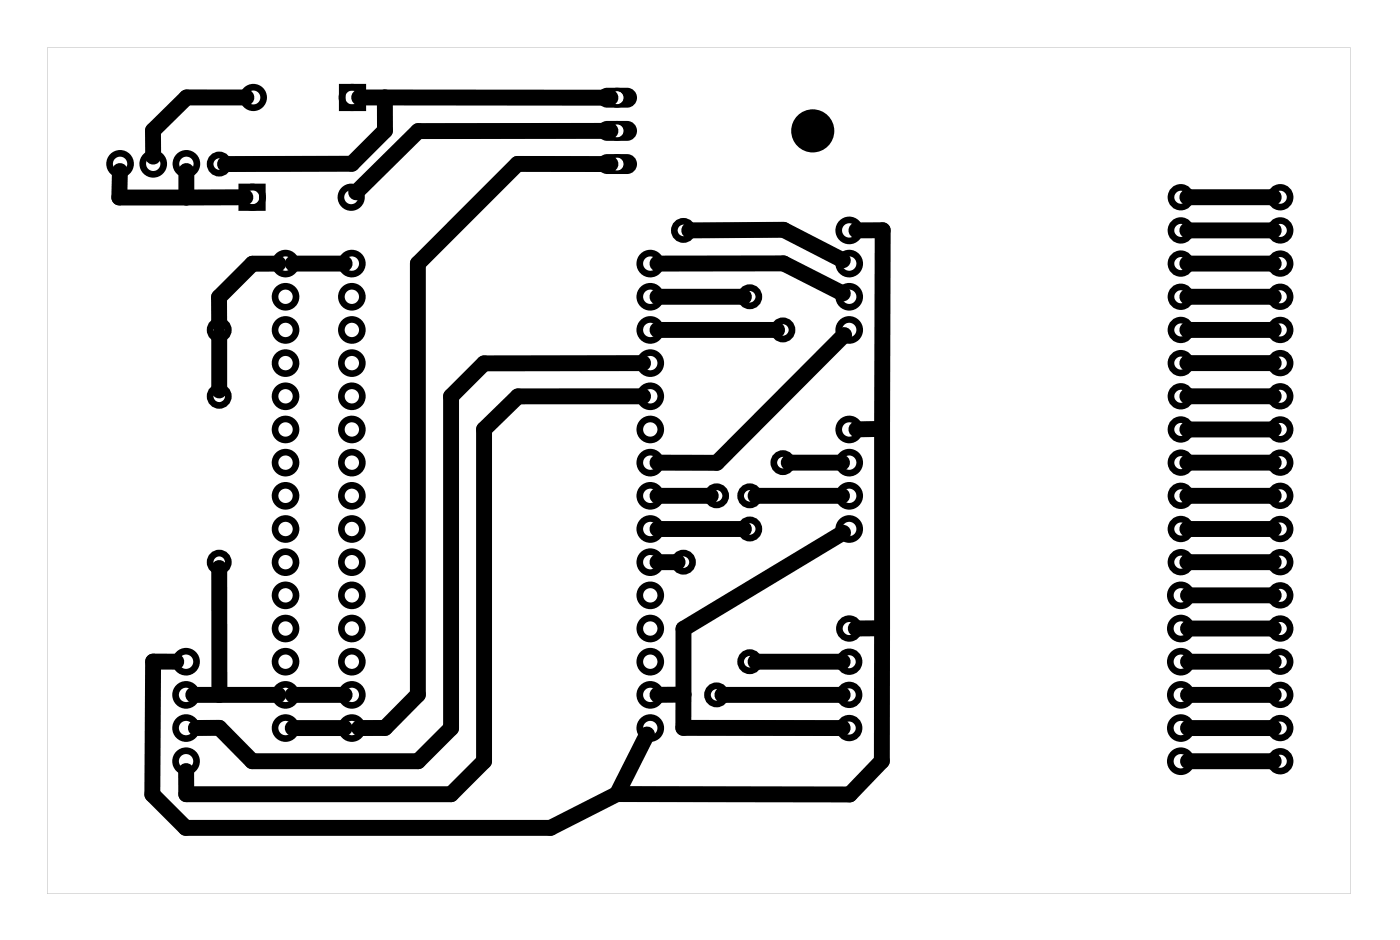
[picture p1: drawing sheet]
<svg xmlns="http://www.w3.org/2000/svg" width="107mm" height="72mm" viewBox="0 0 107 72" stroke-linecap="round" stroke-linejoin="round" font-family="sans-serif">
<g fill="#000">
<path d="M3.6 3.6h99.8v64.8h-99.8zM3.6 3.6v64.8h99.8v-64.8z"/>
<path d="M46 6.9l.5-.2h1.5a.76 .76 0 0 1 .8 .8 .76 .76 0 0 1-.8 .7h-1.5a.76 .76 0 0 1-.7-.4 .76 .76 0 0 1 .2-.9zM46.8 7.5a.51 .51 0 0 0 1 0 .51 .51 0 0 0-1 0z"/>
<path d="M46 9.5l.5-.2h1.5a.76 .76 0 0 1 .8 .7 .76 .76 0 0 1-.8 .8h-1.5a.76 .76 0 0 1-.7-.5 .76 .76 0 0 1 .2-.8zM46.8 10a.51 .51 0 0 0 1 0 .51 .51 0 0 0-1 0z"/>
<path d="M46 12l.5-.2h1.5a.76 .76 0 0 1 .8 .8 .76 .76 0 0 1-.8 .7h-1.5a.76 .76 0 0 1-.7-.4 .76 .76 0 0 1 .2-.9zM46.8 12.6a.51 .51 0 0 0 1 0 .51 .51 0 0 0-1 0z"/>
</g>
<g fill="none" stroke="#000" stroke-width=".51">
<path d="M18.5 14.3h1.6v1.6h-1.6zM26.2 6.7h1.6v1.6h-1.6z"/>
<circle cx="9.2" cy="12.5" r=".8"/>
<circle cx="11.7" cy="12.5" r=".8"/>
<circle cx="14.3" cy="12.5" r=".8"/>
<circle cx="16.8" cy="12.6" r=".7"/>
<circle cx="19.3" cy="15.1" r=".79"/>
<circle cx="19.4" cy="7.5" r=".79"/>
<circle cx="26.9" cy="15.1" r=".79"/>
<circle cx="27" cy="7.5" r=".79"/>
<circle cx="52.4" cy="17.6" r=".7"/>
<circle cx="65.1" cy="17.6" r=".8"/>
<circle cx="90.5" cy="17.6" r=".75"/>
<circle cx="90.5" cy="15.1" r=".75"/>
<circle cx="98.1" cy="15.1" r=".75"/>
<circle cx="98.1" cy="17.6" r=".75"/>
<circle cx="16.8" cy="30.3" r=".7"/>
<circle cx="16.8" cy="25.3" r=".7"/>
<circle cx="21.9" cy="38" r=".8"/>
<circle cx="21.9" cy="22.7" r=".8"/>
<circle cx="21.9" cy="20.2" r=".8"/>
<circle cx="21.9" cy="30.3" r=".8"/>
<circle cx="21.9" cy="27.8" r=".8"/>
<circle cx="21.9" cy="25.3" r=".8"/>
<circle cx="21.9" cy="32.9" r=".8"/>
<circle cx="21.9" cy="35.4" r=".8"/>
<circle cx="27" cy="38" r=".8"/>
<circle cx="27" cy="22.7" r=".8"/>
<circle cx="27" cy="30.3" r=".8"/>
<circle cx="27" cy="25.3" r=".8"/>
<circle cx="27" cy="27.8" r=".8"/>
<circle cx="27" cy="20.2" r=".8"/>
<circle cx="27" cy="32.9" r=".8"/>
<circle cx="27" cy="35.4" r=".8"/>
<circle cx="49.8" cy="38" r=".8"/>
<circle cx="49.8" cy="22.7" r=".8"/>
<circle cx="49.8" cy="30.3" r=".8"/>
<circle cx="49.8" cy="20.2" r=".8"/>
<circle cx="49.8" cy="27.8" r=".8"/>
<circle cx="49.8" cy="25.3" r=".8"/>
<circle cx="49.8" cy="32.9" r=".8"/>
<circle cx="49.8" cy="35.4" r=".8"/>
<circle cx="54.9" cy="38" r=".7"/>
<circle cx="57.4" cy="38" r=".7"/>
<circle cx="57.4" cy="22.7" r=".7"/>
<circle cx="60" cy="35.4" r=".7"/>
<circle cx="60" cy="25.3" r=".7"/>
<circle cx="65.1" cy="35.4" r=".8"/>
<circle cx="65.1" cy="20.2" r=".8"/>
<circle cx="65.1" cy="32.9" r=".8"/>
<circle cx="65.1" cy="25.3" r=".8"/>
<circle cx="65.1" cy="38" r=".8"/>
<circle cx="65.1" cy="22.7" r=".8"/>
<circle cx="90.5" cy="25.3" r=".75"/>
<circle cx="90.5" cy="30.3" r=".75"/>
<circle cx="90.5" cy="32.9" r=".75"/>
<circle cx="90.5" cy="27.8" r=".75"/>
<circle cx="90.5" cy="20.2" r=".75"/>
<circle cx="90.5" cy="22.7" r=".75"/>
<circle cx="90.5" cy="35.4" r=".75"/>
<circle cx="90.5" cy="38" r=".75"/>
<circle cx="98.1" cy="25.3" r=".75"/>
<circle cx="98.1" cy="30.3" r=".75"/>
<circle cx="98.1" cy="32.9" r=".75"/>
<circle cx="98.1" cy="27.8" r=".75"/>
<circle cx="98.1" cy="20.2" r=".75"/>
<circle cx="98.1" cy="35.4" r=".75"/>
<circle cx="98.1" cy="38" r=".75"/>
<circle cx="98.1" cy="22.7" r=".75"/>
<circle cx="14.3" cy="53.2" r=".8"/>
<circle cx="14.3" cy="50.7" r=".8"/>
<circle cx="14.3" cy="55.7" r=".8"/>
<circle cx="14.3" cy="58.3" r=".8"/>
<circle cx="16.8" cy="43" r=".7"/>
<circle cx="21.9" cy="40.5" r=".8"/>
<circle cx="21.9" cy="50.7" r=".8"/>
<circle cx="21.9" cy="43" r=".8"/>
<circle cx="21.9" cy="48.1" r=".8"/>
<circle cx="21.9" cy="45.6" r=".8"/>
<circle cx="21.9" cy="55.7" r=".8"/>
<circle cx="21.9" cy="53.2" r=".8"/>
<circle cx="27" cy="48.1" r=".8"/>
<circle cx="27" cy="43" r=".8"/>
<circle cx="27" cy="45.6" r=".8"/>
<circle cx="27" cy="50.7" r=".8"/>
<circle cx="27" cy="40.5" r=".8"/>
<circle cx="27" cy="55.7" r=".8"/>
<circle cx="27" cy="53.2" r=".8"/>
<circle cx="49.8" cy="50.7" r=".8"/>
<circle cx="49.8" cy="40.5" r=".8"/>
<circle cx="49.8" cy="45.6" r=".8"/>
<circle cx="49.8" cy="43" r=".8"/>
<circle cx="49.8" cy="48.1" r=".8"/>
<circle cx="49.8" cy="55.7" r=".8"/>
<circle cx="49.8" cy="53.2" r=".8"/>
<circle cx="52.4" cy="43" r=".7"/>
<circle cx="54.9" cy="53.2" r=".7"/>
<circle cx="57.4" cy="50.7" r=".7"/>
<circle cx="57.4" cy="40.5" r=".7"/>
<circle cx="65.1" cy="53.2" r=".75"/>
<circle cx="65.1" cy="55.7" r=".75"/>
<circle cx="65.1" cy="50.7" r=".75"/>
<circle cx="65.1" cy="48.1" r=".75"/>
<circle cx="65.1" cy="40.5" r=".8"/>
<circle cx="90.5" cy="40.5" r=".75"/>
<circle cx="90.5" cy="43" r=".75"/>
<circle cx="90.5" cy="53.2" r=".8"/>
<circle cx="90.5" cy="50.7" r=".8"/>
<circle cx="90.5" cy="48.1" r=".8"/>
<circle cx="90.5" cy="45.6" r=".8"/>
<circle cx="90.5" cy="58.3" r=".8"/>
<circle cx="90.5" cy="55.7" r=".8"/>
<circle cx="98.1" cy="40.5" r=".75"/>
<circle cx="98.1" cy="55.7" r=".75"/>
<circle cx="98.1" cy="48.1" r=".75"/>
<circle cx="98.1" cy="45.6" r=".75"/>
<circle cx="98.1" cy="58.3" r=".75"/>
<circle cx="98.1" cy="43" r=".75"/>
<circle cx="98.1" cy="53.2" r=".75"/>
<circle cx="98.1" cy="50.7" r=".75"/>
</g>
<g fill="none" stroke="#000" stroke-width=".25">
<circle cx="47.3" cy="10" r=".64"/>
<circle cx="47.3" cy="12.6" r=".64"/>
<circle cx="47.3" cy="7.5" r=".64"/>
</g>
<circle cx="62.3" cy="10" r="1.65" fill="#000"/>
<g fill="none" stroke="#000" stroke-width="1.2">
<path d="M9.2 13.1l-.1 2h5.2M14.3 13.1v2M18.8 15.1h-4.5M18.9 7.5h-4.6l-2.6 2.5v2M27.5 7.5h19.3M29.5 7.5v2.5l-2.5 2.5-9.8 .1M46.8 10h-14.8l-4.7 4.7M46.8 12.6h-7.2l-7.6 7.6v33l-2.5 2.5h-2M52.8 17.6h7.2l4.6 2.3M65.6 17.6h2v15.2M91 15.1h6.6M91 17.6h6.6"/>
<path d="M16.8 25.7v4.2M21.3 20.2h-2l-2.5 2.6v2M22.4 20.2h4M49.3 27.8h-12.2l-2.5 2.5v25.5l-2.6 2.5h-12.7l-2.5-2.6h-1.8M49.3 30.3h-9.6l-2.6 2.6v25.4l-2.5 2.5h-20.3v-1.8M50.4 38h4M50.4 22.7h6.6M50.4 25.3h9.1M50.4 20.2h9.6l4.6 2.3M57.9 38h6.6M60.4 35.4h4.1M64.7 25.7l-9.8 9.7h-4.5"/>
<path d="M67.6 32.8v25.5l-2.5 2.5h-17.8M67.6 32.8l-2 .1M91 27.8h6.6M91 30.3h6.6M91 20.2h6.6M91 32.9h6.6M91 35.4h6.6M91 38h6.6M91 22.7h6.6M91 25.3h6.6M13.5 50.7h-1.8v10.1l2.5 2.6h28l5.1-2.6M14.8 53.2h6.5"/>
<path d="M16.8 43.5v9.7M22.4 55.7h4M22.4 53.2h4M49.6 56.2l-2.3 4.6M50.4 40.5h6.6M50.4 43h1.5M52.4 53.2l-.1 2.5h12.3M52.4 53.2h-2M55.3 53.2h9.3M57.9 50.7h6.7M64.6 40.8l-12.2 7.3v5.1M67.6 48.1h-2"/>
<path d="M91 40.5h6.6M91 43h6.6M91 58.3h6.6M91 55.7h6.6M91 45.6h6.6M91 48.1h6.6M91 50.7h6.6M91 53.2h6.6"/>
</g>
</svg>
